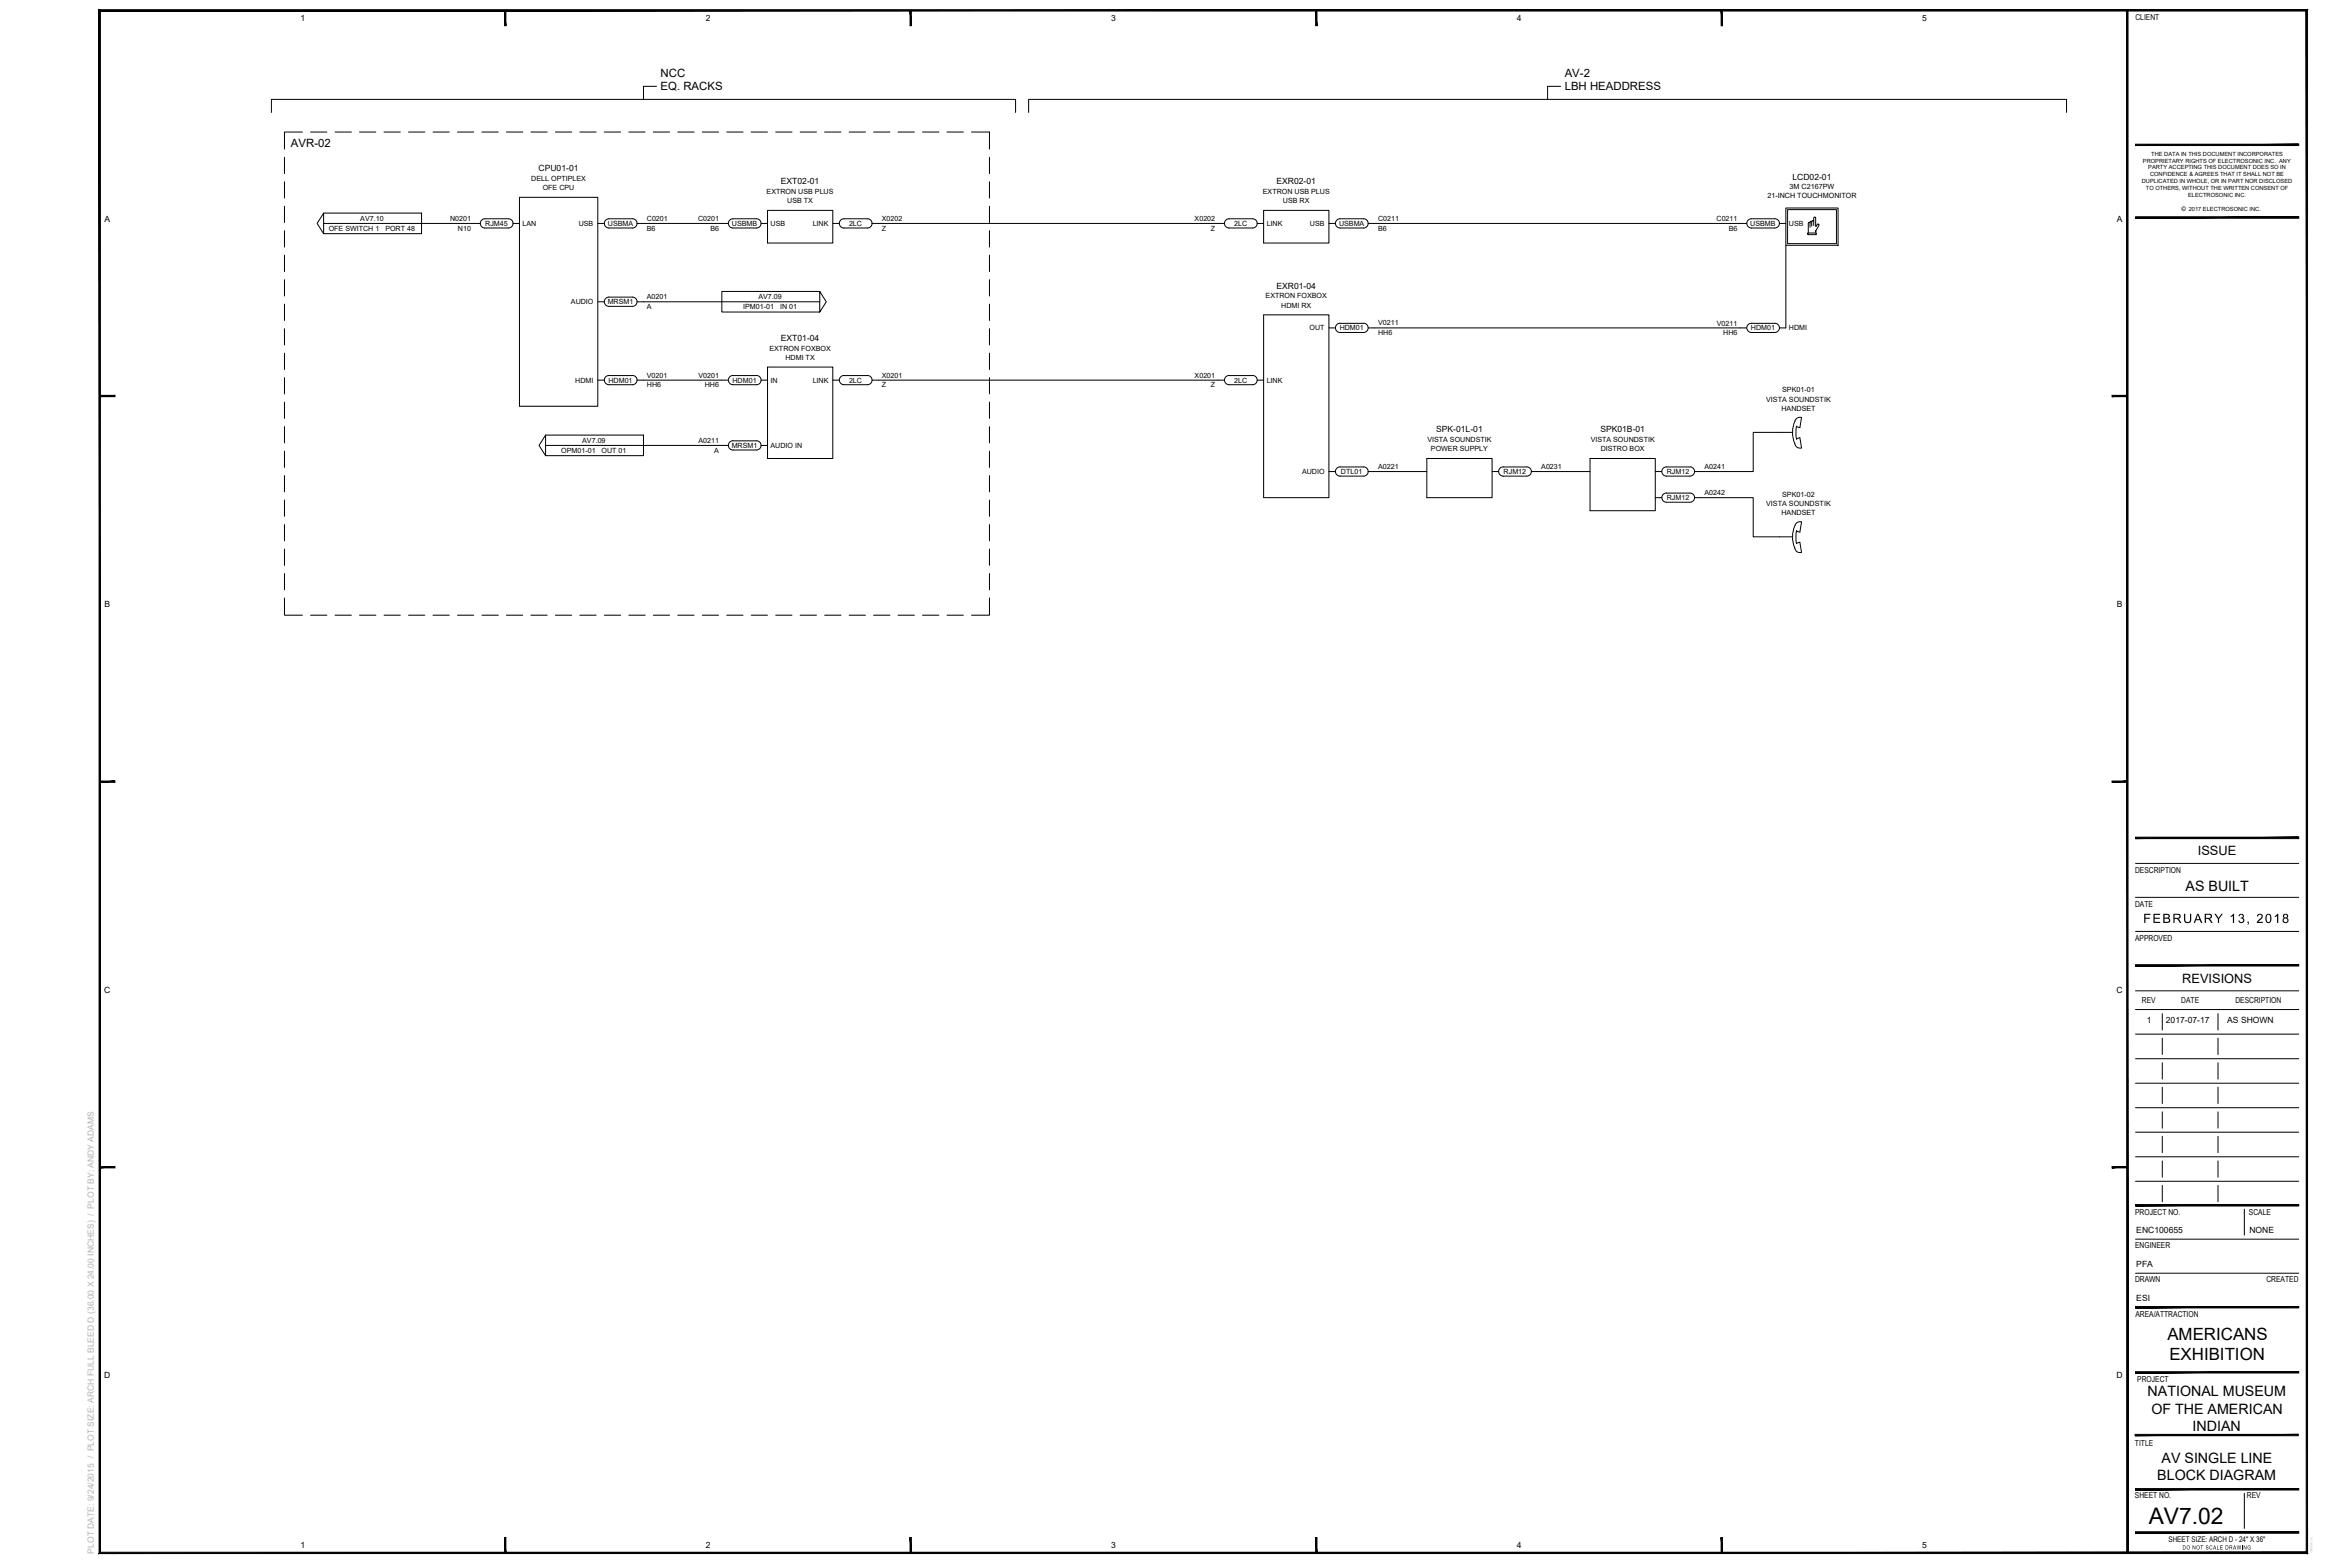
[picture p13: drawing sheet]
<svg xmlns="http://www.w3.org/2000/svg" width="914mm" height="610mm" viewBox="0 0 914 610" stroke-linecap="round" stroke-linejoin="round" font-family="sans-serif">
<defs><g id="words">
<text font-size="8.9" x="836.1" y="592.8">AV7.02</text>
<g font-size="6.6">
<text x="843.4" y="521.1">AMERICANS</text>
<text x="844.1" y="529.1">EXHIBITION</text>
</g>
<g font-size="5.5">
<text x="850.4" y="346.5">AS BUILT</text>
<text x="835.6" y="543.2">NATIONAL MUSEUM</text>
<text x="837.1" y="549.9">OF THE AMERICAN</text>
<text x="853.2" y="556.5">INDIAN</text>
<text x="841.1" y="569.1">AV SINGLE LINE</text>
<text x="839.4" y="575.7">BLOCK DIAGRAM</text>
</g>
<g font-size="5">
<text x="855.2" y="332.7">ISSUE</text>
<text x="833.9" y="359">FEBRUARY 13, 2018</text>
<text x="849.1" y="382.3">REVISIONS</text>
</g>
<g font-size="4.4">
<text x="257" y="35.2">EQ. RACKS</text>
<text x="257" y="30.1">NCC</text>
<text x="608.8" y="35.2">LBH HEADDRESS</text>
<text x="608.8" y="30.1">AV-2</text>
<text x="113.2" y="57.1">AVR-02</text>
</g>
<g font-size="3.3">
<text x="116.9" y="8.2">1</text>
<text x="274.6" y="8.2">2</text>
<text x="432.3" y="8.2">3</text>
<text x="590.2" y="8.2">4</text>
<text x="747.9" y="8.2">5</text>
<text x="209.6" y="66.6">CPU01-01</text>
<text x="303.9" y="71.7">EXT02-01</text>
<text x="496.7" y="71.7">EXR02-01</text>
<text x="697.5" y="70.1">LCD02-01</text>
<text x="40.7" y="86.2">A</text>
<text x="823.7" y="86.2">A</text>
<text x="496.7" y="112.3">EXR01-04</text>
<text x="303.9" y="132.6">EXT01-04</text>
<text x="558.8" y="168.2">SPK-01L-01</text>
<text x="622.7" y="168.2">SPK01B-01</text>
<text x="40.6" y="236.2">B</text>
<text x="823.6" y="236.2">B</text>
<text x="40.5" y="386.2">C</text>
<text x="823.6" y="386.2">C</text>
<text x="835.3" y="398.1">1</text>
<text x="842.8" y="398.1">2017-07-17</text>
<text x="866.6" y="398.1">AS SHOWN</text>
<text x="831.2" y="479.6">ENC100655</text>
<text x="875.3" y="479.6">NONE</text>
<text x="831.2" y="492.8">PFA</text>
<text x="831.2" y="506">ESI</text>
<text x="40.5" y="536.3">D</text>
<text x="823.5" y="536.3">D</text>
<text x="116.9" y="602.3">1</text>
<text x="274.6" y="602.3">2</text>
<text x="432.3" y="602.3">3</text>
<text x="590.2" y="602.3">4</text>
<text x="747.9" y="602.3">5</text>
</g>
<text font-size="3.3" fill="#b3b3b3" x="36.5" y="604.4" transform="rotate(-90 36.5 604.4)">PLOT DATE: 9/24/2015 / PLOT SIZE: ARCH FULL BLEED D (36.00 X 24.00 INCHES) / PLOT BY: ANDY ADAMS</text>
<g font-size="3.2">
<text x="830.9" y="7.7">CLIENT</text>
<text x="830.8" y="339.4">DESCRIPTION</text>
<text x="830.8" y="352.7">DATE</text>
<text x="830.8" y="365.9">APPROVED</text>
<text x="833.4" y="390.2">REV</text>
<text x="848.7" y="390.2">DATE</text>
<text x="869.8" y="390.2">DESCRIPTION</text>
<text x="830.8" y="472.6">PROJECT NO.</text>
<text x="875.1" y="472.7">SCALE</text>
<text x="830.8" y="485.7">ENGINEER</text>
<text x="830.8" y="498.8">DRAWN</text>
<text x="881.9" y="498.8">CREATED</text>
<text x="830.9" y="512.2">AREA/ATTRACTION</text>
<text x="831.6" y="537.6">PROJECT</text>
<text x="830.7" y="562.5">TITLE</text>
<text x="830.7" y="582.9">SHEET NO.</text>
<text x="874.3" y="582.9">REV</text>
</g>
<text font-size="3" x="843.8" y="599.8">SHEET SIZE: ARCH D - 24&quot; X 36&quot;</text>
<g font-size="2.8">
<text x="206.7" y="70.3">DELL OPTIPLEX</text>
<text x="211.2" y="73.9">OFE CPU</text>
<text x="298.3" y="75.4">EXTRON USB PLUS</text>
<text x="491.4" y="75.4">EXTRON USB PLUS</text>
<text x="687.7" y="77.1">21-INCH TOUCHMONITOR</text>
<text x="696.4" y="73.5">3M C2167PW</text>
<text x="306.4" y="79">USB TX</text>
<text x="499.2" y="79">USB RX</text>
<text x="127.9" y="89.9">OFE SWITCH 1</text>
<text x="140.2" y="85.9">AV7.10</text>
<text x="149.9" y="89.9">PORT 48</text>
<text x="175.1" y="86">N0201</text>
<text x="178.2" y="89.7">N10</text>
<text x="188.8" y="87.9">RJM45</text>
<text x="203.3" y="87.9">LAN</text>
<text x="225.2" y="87.9">USB</text>
<text x="236.5" y="87.9">USBMA</text>
<text x="251.7" y="85.9">C0201</text>
<text x="251.7" y="89.7">B6</text>
<text x="271.6" y="86">C0201</text>
<text x="276.4" y="89.7">B6</text>
<text x="284.8" y="87.9">USBMB</text>
<text x="299.8" y="87.9">USB</text>
<text x="316.2" y="87.9">LINK</text>
<text x="330.4" y="87.9">2LC</text>
<text x="343.1" y="85.9">X0202</text>
<text x="343.1" y="89.7">Z</text>
<text x="464.8" y="86">X0202</text>
<text x="471.2" y="89.7">Z</text>
<text x="480.2" y="87.9">2LC</text>
<text x="492.9" y="87.9">LINK</text>
<text x="509.7" y="87.9">USB</text>
<text x="521" y="87.9">USBMA</text>
<text x="536.2" y="85.9">C0211</text>
<text x="536.2" y="89.7">B6</text>
<text x="667.9" y="86">C0211</text>
<text x="672.7" y="89.7">B6</text>
<text x="681" y="87.9">USBMB</text>
<text x="696.1" y="87.9">USB</text>
<text x="222.2" y="118.4">AUDIO</text>
<text x="236.5" y="118.4">MRSM1</text>
<text x="251.7" y="116.4">A0201</text>
<text x="295.1" y="116.4">AV7.09</text>
<text x="492.4" y="116.1">EXTRON FOXBOX</text>
<text x="498.5" y="119.7">HDMI RX</text>
<text x="251.7" y="120.2">A</text>
<text x="289.2" y="120.4">IPM01-01</text>
<text x="303.5" y="120.4">IN 01</text>
<text x="509.6" y="128.5">OUT</text>
<text x="521.3" y="128.5">HDM01</text>
<text x="536.2" y="126.5">V0211</text>
<text x="536.2" y="130.4">HH6</text>
<text x="668" y="126.6">V0211</text>
<text x="670.5" y="130.3">HH6</text>
<text x="681.3" y="128.5">HDM01</text>
<text x="696.1" y="128.5">HDMI</text>
<text x="299.4" y="136.4">EXTRON FOXBOX</text>
<text x="305.6" y="140">HDMI TX</text>
<text x="223.8" y="148.9">HDMI</text>
<text x="236.8" y="148.9">HDM01</text>
<text x="251.7" y="146.9">V0201</text>
<text x="271.8" y="147">V0201</text>
<text x="285" y="148.9">HDM01</text>
<text x="299.8" y="148.9">IN</text>
<text x="316.2" y="148.9">LINK</text>
<text x="330.4" y="148.9">2LC</text>
<text x="343.1" y="146.9">X0201</text>
<text x="464.8" y="147">X0201</text>
<text x="480.2" y="148.9">2LC</text>
<text x="492.9" y="148.9">LINK</text>
<text x="251.7" y="150.7">HH6</text>
<text x="274.3" y="150.6">HH6</text>
<text x="343.1" y="150.7">Z</text>
<text x="471.2" y="150.6">Z</text>
<text x="693.4" y="152.6">SPK01-01</text>
<text x="687.2" y="156.3">VISTA SOUNDSTIK</text>
<text x="693.2" y="159.9">HANDSET</text>
<text x="226.6" y="172.3">AV7.09</text>
<text x="271.8" y="172.4">A0211</text>
<text x="555.4" y="172">VISTA SOUNDSTIK</text>
<text x="618.9" y="172">VISTA SOUNDSTIK</text>
<text x="218.4" y="176.2">OPM01-01</text>
<text x="234.1" y="176.2">OUT 01</text>
<text x="277.9" y="176">A</text>
<text x="284.7" y="174.3">MRSM1</text>
<text x="299.8" y="174.3">AUDIO IN</text>
<text x="556.8" y="175.6">POWER SUPPLY</text>
<text x="622.8" y="175.6">DISTRO BOX</text>
<text x="506.6" y="184.4">AUDIO</text>
<text x="521.8" y="184.4">DTL01</text>
<text x="536.2" y="182.5">A0221</text>
<text x="585.1" y="184.4">RJM12</text>
<text x="599.7" y="182.5">A0231</text>
<text x="648.6" y="184.4">RJM12</text>
<text x="663.2" y="182.5">A0241</text>
<text x="648.6" y="194.6">RJM12</text>
<text x="663.2" y="192.6">A0242</text>
<text x="687.2" y="196.9">VISTA SOUNDSTIK</text>
<text x="693.4" y="193.3">SPK01-02</text>
<text x="693.2" y="200.5">HANDSET</text>
</g>
<text font-size="2.4" x="848.9" y="82">© 2017 ELECTROSONIC INC.</text>
<g font-size="2.2">
<text x="833.8" y="63.2">PROPRIETARY RIGHTS OF ELECTROSONIC INC. ANY</text>
<text x="835.9" y="65.9">PARTY ACCEPTING THIS DOCUMENT DOES SO IN</text>
<text x="837.1" y="60.6">THE DATA IN THIS DOCUMENT INCORPORATES</text>
<text x="833.4" y="71.2">DUPLICATED IN WHOLE, OR IN PART NOR DISCLOSED</text>
<text x="836.6" y="68.6">CONFIDENCE &amp; AGREES THAT IT SHALL NOT BE</text>
<text x="835" y="73.9">TO OTHERS, WITHOUT THE WRITTEN CONSENT OF</text>
<text x="851.4" y="76.6">ELECTROSONIC INC.</text>
<text x="849.2" y="602.8">DO NOT SCALE DRAWING</text>
</g>
</g></defs>
<g fill="none" stroke="#000" stroke-width=".39">
<path d="M255.5 33.6h-5.1v5.1M607.3 33.6h-5.1v5.1M105.6 43.7v-5h289.6v5M117.7 51.4h-7v6.6M120.8 51.4h6.4M130.4 51.4h6.3M139.9 51.4h6.3M149.4 51.4h6.4M158.9 51.4h6.4M168.5 51.4h6.3M178 51.4h6.3M187.5 51.4h6.4"/>
<path d="M197 51.4h6.4M206.6 51.4h6.3M216.1 51.4h6.3M225.6 51.4h6.4M235.1 51.4h6.4M244.7 51.4h6.3M254.2 51.4h6.3M263.7 51.4h6.4M273.2 51.4h6.4M282.8 51.4h6.3M292.3 51.4h6.3M301.8 51.4h6.4"/>
<path d="M311.3 51.4h6.4M320.9 51.4h6.3M330.4 51.4h6.3M339.9 51.4h6.4M349.4 51.4h6.4M359 51.4h6.3M368.5 51.4h6.3M378 51.4h7v6.6M400.2 43.7v-5h403.9v5M110.7 61.2v6.3M110.7 70.7v6.4M202.1 76.8h30.5v81.2h-30.5z"/>
<path d="M385 61.2v6.3M385 70.7v6.4M110.7 80.2v6.4M110.7 89.8v6.3M110.7 99.3v6.3M125.9 82.9l-2.5 4 2.5 4M125.9 82.9h38.1v8h-38.1zM125.9 86.9h61M188.7 85.1h9.1M188.7 88.7h9.1M188.7 85.1a1.8 1.8 0 0 0-1.8 1.8 1.8 1.8 0 0 0 1.8 1.8M197.8 85.1a1.8 1.8 0 0 1 1.8 1.8 1.8 1.8 0 0 1-1.8 1.8"/>
<path d="M199.6 86.9h2.5M232.6 86.9h2.5M235.7 85.6l1.2-.5h9.2a1.8 1.8 0 0 1 1.8 1.8 1.8 1.8 0 0 1-1.8 1.8h-9.2a1.8 1.8 0 0 1-1.6-1.1 1.8 1.8 0 0 1 .4-2zM247.8 86.9h35.6M283.9 85.6l1.3-.5h9.2a1.8 1.8 0 0 1 1.7 1.8 1.8 1.8 0 0 1-1.8 1.8h-9.1a1.8 1.8 0 0 1-1.7-1.1 1.8 1.8 0 0 1 .4-2zM296.1 86.9h2.5M298.6 81.8h25.4v12.7h-25.4zM324 86.9h2.6M327.1 85.6l1.3-.5h9.1a1.8 1.8 0 0 1 1.8 1.8 1.8 1.8 0 0 1-1.8 1.8h-9.1a1.8 1.8 0 0 1-1.7-1.1 1.8 1.8 0 0 1 .4-2zM339.3 86.9h137.1M385 80.2v6.4M385 89.8v6.3"/>
<path d="M385 99.3v6.3M477 85.6l1.2-.5h9.2a1.8 1.8 0 0 1 1.8 1.8 1.8 1.8 0 0 1-1.8 1.8h-9.2a1.8 1.8 0 0 1-1.6-1.1 1.8 1.8 0 0 1 .4-2zM489.1 86.9h2.6M491.7 81.8h25.4v12.7h-25.4zM517.1 86.9h2.5M520.2 85.6l1.2-.5h9.2a1.8 1.8 0 0 1 1.8 1.8 1.8 1.8 0 0 1-1.9 1.8h-9.1a1.8 1.8 0 0 1-1.6-1.1 1.8 1.8 0 0 1 .4-2zM532.3 86.9h147.3M681.5 85.1h9.1a1.8 1.8 0 0 1 1.8 1.8 1.8 1.8 0 0 1-1.8 1.8h-9.1M681.5 85.1a1.8 1.8 0 0 0-1.8 1.8 1.8 1.8 0 0 0 1.8 1.8M692.3 86.9h2.6M694.9 80.9h20.3v14.5h-20.3zM694.9 95.4v32.2h-2.6"/>
<path d="M695.6 81.5h19v13.3h-19zM703.4 90.7l3.3-.1v.6l-3.3 .1zM703.6 90.6v-3.8l.3-.3 .4 .2v-.5l.7 .1 .2-.5 .5 .2 .2-1.5 .6 .1v3.4l.8-.9 .5 .3-1.3 2.4v.8M704.3 86.7v1.7M705 86.2v1.8M705.7 86v1.7M110.7 108.8v6.4M110.7 118.3v6.4M232.6 117.4h2.5M235.7 116.1l1.2-.5h9.2a1.8 1.8 0 0 1 1.8 1.8 1.8 1.8 0 0 1-1.8 1.8h-9.2a1.8 1.8 0 0 1-1.6-1.1 1.8 1.8 0 0 1 .4-2zM247.8 117.4h71.2M319 113.4h-38.1v8h38.1v-8l2.5 4-2.5 4"/>
<path d="M385 108.8v6.4M385 118.3v6.4M110.7 127.9v6.3M110.7 137.4v6.3M385 127.9v6.3M385 137.4v6.3M491.7 122.5h25.4v71.1h-25.4zM517.1 127.6h2.5M520.2 126.3l1.2-.6h9.2a1.8 1.8 0 0 1 1.8 1.9 1.8 1.8 0 0 1-1.9 1.7h-9.1a1.8 1.8 0 0 1-1.6-1.1 1.8 1.8 0 0 1 .4-1.9zM532.3 127.6h147.3M681.5 125.8l9.1-.1a1.8 1.8 0 0 1 1.8 1.8 1.8 1.8 0 0 1-1.8 1.8h-9.1M681.5 125.7a1.8 1.8 0 0 0-1.8 1.8 1.8 1.8 0 0 0 1.8 1.8"/>
<path d="M110.7 146.9v6.4M110.7 156.4v6.4M232.6 147.9h2.5M235.7 146.6l1.2-.5h9.2a1.8 1.8 0 0 1 1.8 1.8 1.8 1.8 0 0 1-1.8 1.8h-9.2a1.8 1.8 0 0 1-1.6-1.1 1.8 1.8 0 0 1 .4-2zM247.8 147.9h35.6M283.9 146.6l1.3-.5h9.2a1.8 1.8 0 0 1 1.7 1.8 1.8 1.8 0 0 1-1.8 1.8h-9.1a1.8 1.8 0 0 1-1.7-1.1 1.8 1.8 0 0 1 .4-2zM296.1 147.9h2.5M298.6 142.8h25.4v35.6h-25.4zM324 147.9h2.6M327.1 146.6l1.3-.5h9.1a1.8 1.8 0 0 1 1.8 1.8 1.8 1.8 0 0 1-1.8 1.8h-9.1a1.8 1.8 0 0 1-1.7-1.1 1.8 1.8 0 0 1 .4-2zM339.3 147.9h137.1M385 146.9v6.4"/>
<path d="M385 156.4v6.4M477 146.6l1.2-.5h9.2a1.8 1.8 0 0 1 1.8 1.8 1.8 1.8 0 0 1-1.8 1.8h-9.2a1.8 1.8 0 0 1-1.6-1.1 1.8 1.8 0 0 1 .4-2zM489.1 147.9h2.6M110.7 166v6.3M110.7 175.5v6.3M212.3 169.3l-2.6 4 2.6 4M212.3 169.3h38.1v8h-38.1zM212.3 173.3h71.1M283.9 172l1.3-.5h9.2a1.8 1.8 0 0 1 1.7 1.8 1.8 1.8 0 0 1-1.8 1.8h-9.1a1.8 1.8 0 0 1-1.7-1.1 1.8 1.8 0 0 1 .4-2zM296.1 173.3h2.5M385 166v6.3M385 175.5v6.3"/>
<path d="M555.2 178.4h25.4v15.2h-25.4zM618.7 178.4h25.4v20.3h-25.4zM697.4 168.2h-15.2v15.2h-22.9M699 165.8l-.2 2.9 .2 2.1 1.3-.5 .7 3.9a2.01 2.01 0 0 1-2.6-1.5M699 165.8l1.3 .5 .7-3.9a2.28 2.28 0 0 0-2.9 2.2 10.7 10.7 0 0 0 .3 8M110.7 185v6.4M110.7 194.5v6.4M385 185v6.4M385 194.5v6.4M517.1 183.4h2.5M521.4 181.7h9.1M521.4 181.6a1.8 1.8 0 0 0-1.8 1.8 1.8 1.8 0 0 0 1.8 1.8h9.1a1.8 1.8 0 0 0 1.9-1.8 1.8 1.8 0 0 0-1.8-1.8"/>
<path d="M532.3 183.4h22.9M580.6 183.4h2.5M584.9 181.7h9.1M584.9 181.6a1.8 1.8 0 0 0-1.8 1.8 1.8 1.8 0 0 0 1.8 1.8h9.1a1.8 1.8 0 0 0 1.9-1.8 1.8 1.8 0 0 0-1.8-1.8M595.8 183.4h22.9M644.1 183.4h2.5M644.1 193.6h2.5M647.2 192.3l1.2-.5h9.2a1.8 1.8 0 0 1 1.8 1.8 1.8 1.8 0 0 1-1.9 1.8h-9.1a1.8 1.8 0 0 1-1.6-1.1 1.8 1.8 0 0 1 .4-2zM648.4 181.7h9.1M648.4 181.6a1.8 1.8 0 0 0-1.8 1.8 1.8 1.8 0 0 0 1.8 1.8h9.1a1.8 1.8 0 0 0 1.9-1.8 1.8 1.8 0 0 0-1.8-1.8M659.3 193.6h22.9v15.2h15.2M110.7 204.1v6.3"/>
<path d="M110.7 213.6v6.3M385 204.1v6.3M385 213.6v6.3M699 206.4l-.2 2.9 .2 2.2 1.3-.5 .7 3.9a2.01 2.01 0 0 1-2.6-1.6M701 203.1l-.6 3.9-1.4-.5M701 203.1a2.28 2.28 0 0 0-2.9 2.1 10.7 10.7 0 0 0 .3 8.1M110.7 232.6v6.7h7M110.7 223.1v6.4M120.8 239.3h6.4M130.4 239.3h6.3M139.9 239.3h6.3M149.4 239.3h6.4"/>
<path d="M158.9 239.3h6.4M168.5 239.3h6.3M178 239.3h6.3M187.5 239.3h6.4M197 239.3h6.4M206.6 239.3h6.3M216.1 239.3h6.3M225.6 239.3h6.4M235.1 239.3h6.4M244.7 239.3h6.3M254.2 239.3h6.3M263.7 239.3h6.4"/>
<path d="M273.2 239.3h6.4M282.8 239.3h6.3M292.3 239.3h6.3M301.8 239.3h6.4M311.3 239.3h6.4M320.9 239.3h6.3M330.4 239.3h6.3M339.9 239.3h6.4M349.4 239.3h6.4M359 239.3h6.3M368.5 239.3h6.3M385 232.6v6.7h-7"/>
<path d="M385 223.1v6.4M830.9 335.9h63.5M830.9 349.1h63.5M830.9 362.3h63.5M830.9 392.7h63.5M830.9 385.5h63.5M841.4 394.3v6.4M863 394.3v6.4M830.9 411.9h63.5M830.9 402.3h63.5M841.4 403.9v6.3M841.4 413.4v6.4"/>
<path d="M863 403.9v6.3M863 413.4v6.4M830.9 421.4h63.5M830.9 430.9h63.5M841.4 423v6.3M841.4 432.5v6.4M863 423v6.3M863 432.5v6.4M830.9 459.5h63.5M830.9 450h63.5M830.9 440.5h63.5M841.4 442.1v6.3"/>
<path d="M841.4 451.6v6.4M863 442.1v6.3M863 451.6v6.4M830.9 469.1h63.5M841.4 461.2v6.3M863 461.2v6.3M873.3 470.4v10.1M830.9 495.3h63.5M830.9 482.1h63.5M873.3 581v13.6"/>
</g>
<g fill="#000" stroke="#000" stroke-width=".39">
<path d="M196.3 4l.5 6v-6zM196.3 4l.5 6h-.5z"/>
<path d="M354.1 4l.5 6v-6zM354.1 4l.5 6h-.5z"/>
<path d="M511.9 4l.5 6v-6zM511.9 4l.5 6h-.5z"/>
<path d="M669.7 4l.5 6v-6zM669.7 4l.5 6h-.5z"/>
<path d="M830.9 56.1v.5l63.5-.5zM830.9 56.6l63.5-.5v.5z"/>
<path d="M830.9 84.3v.6l63.5-.6zM830.9 84.9l63.5-.6v.6z"/>
<path d="M38.8 153.8v.5l5.9-.5zM38.8 154.3l5.9-.5v.5z"/>
<path d="M821.8 154.3h6v-.5zM821.8 153.8h6l-6 .5z"/>
<path d="M38.8 303.8v.5l5.9-.5zM38.8 304.3l5.9-.5v.5z"/>
<path d="M821.8 304.3h6v-.5zM821.8 303.8h6l-6 .5z"/>
<path d="M830.9 325.7v.5l63.5-.5zM830.9 326.2l63.5-.5v.5z"/>
<path d="M830.9 375.3v.5l63.5-.5zM830.9 375.8l63.5-.5v.5z"/>
<path d="M38.8 453.8v.5l5.9-.5zM38.8 454.3l5.9-.5v.5z"/>
<path d="M821.8 454.3h6v-.5zM821.8 453.8h6l-6 .5z"/>
<path d="M830.9 468.6v.5l63.5-.5zM830.9 469.1l63.5-.5v.5z"/>
<path d="M830.9 508.3v.5l63.5-.5zM830.9 508.8l63.5-.5v.5z"/>
<path d="M830.9 533.6v.5l63.5-.5zM830.9 534.1l63.5-.5v.5z"/>
<path d="M830.8 558v.5l63.4-.5zM830.8 558.5l63.4-.5v.5z"/>
<path d="M830.9 579.1v.5l63.5-.5zM830.9 579.6l63.5-.5v.5z"/>
<path d="M830.9 595.9v.5l63.5-.5zM830.9 596.4l63.5-.5v.5z"/>
<path d="M39.1 603.9l-.5 .5 858.8-.5zM38.6 604.4l858.8-.5 .5 .5zM897.4 4.3v599.6l.5 .5zM897.4 4.3l.5-.5v600.6zM39.1 4.3h858.3l.5-.5zM38.6 3.8h859.3l-858.8 .5zM38.6 3.8l.5 600.1v-599.6zM38.6 3.8l.5 600.1-.5 .5z"/>
<path d="M196.3 598.1v6h.5zM196.3 598.1h.5v6z"/>
<path d="M354.1 598.1v6h.5zM354.1 598.1h.5v6z"/>
<path d="M511.9 598.1v6h.5zM511.9 598.1h.5v6z"/>
<path d="M669.7 598.1v6h.5zM669.7 598.1h.5v6z"/>
<path d="M827.5 4v600.1h.5zM827.5 4h.5v600.1z"/>
</g>
<g fill="#000">
<path d="M885.1 356.4l1.4-1v3.6h-.5v-2.8l-.8 .6zM873.1 601.2l.8 1.3 .2-1.3v1.6l-.9-1.3-.1 1.3zM874.7 601.4l.3-.2 .6 .1 .1 .4-.6-.3-.4 .4 .4 .8 .5-.1v-.3l-.4-.2h.5l-.1 .7-.6 .1-.4-.3z"/>
<path d="M881.9 355.8l1.1-.3 .7 .7 .1 1.8-.7 1h-.9l-.6-.6-.1-1.6zM882.2 356l-.2 2.2 .4 .5h.4l.5-.6v-1.6l-.4-.6z"/>
<path d="M888.4 355.9l.9-.5 1 .6v.6l-.5 .5 .5 .2 .2 .8-.7 .9h-1l-.6-.6v-.8l.6-.5-.5-.4zM888.7 356.4a.6 .6 0 0 0 1.2 0 .6 .6 0 0 0-1.2 0zM888.6 358a.75 .75 0 0 0 1.5 0 .75 .75 0 0 0-1.5 0z"/>
</g>
<use href="#words"/>
</svg>
